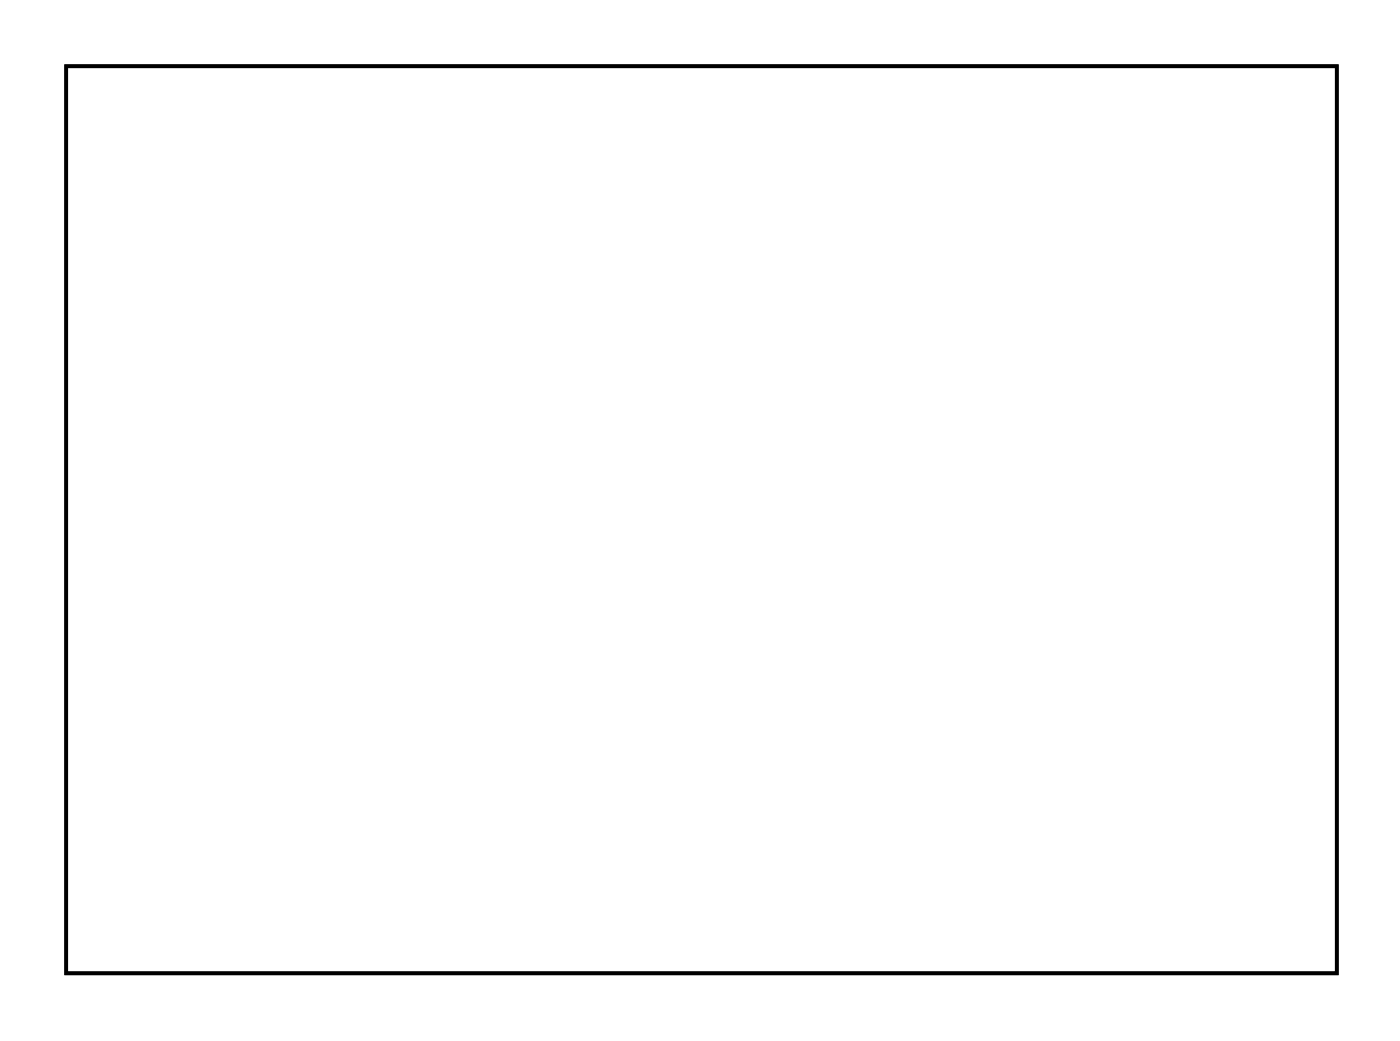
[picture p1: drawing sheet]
<svg xmlns="http://www.w3.org/2000/svg" width="77mm" height="57mm" viewBox="0 0 77 57" stroke-linecap="round" stroke-linejoin="round" font-family="sans-serif">
<path d="M3.6 3.6h69.8v49.8h-69.8z" fill="none" stroke="#000" stroke-width=".2"/>
<path d="M3.6 3.6v49.8h69.8v-49.8zM3.6 3.6h69.8v49.8h-69.8z" fill="#000"/>
<circle cx="9.9" cy="8.6" r=".74" fill="#fff"/>
<circle cx="9.9" cy="8.6" r=".74" fill="none" stroke="#fff" stroke-width=".76" stroke-linecap="butt"/>
<circle cx="9.9" cy="11.1" r=".74" fill="#fff"/>
<circle cx="9.9" cy="11.1" r=".74" fill="none" stroke="#fff" stroke-width=".76" stroke-linecap="butt"/>
<circle cx="9.9" cy="13.7" r=".74" fill="#fff"/>
<circle cx="9.9" cy="13.7" r=".74" fill="none" stroke="#fff" stroke-width=".76" stroke-linecap="butt"/>
<circle cx="9.9" cy="16.2" r=".74" fill="#fff"/>
<circle cx="9.9" cy="16.2" r=".74" fill="none" stroke="#fff" stroke-width=".76" stroke-linecap="butt"/>
<circle cx="36.6" cy="34.6" r=".74" fill="#fff"/>
<circle cx="36.6" cy="34.6" r=".74" fill="none" stroke="#fff" stroke-width=".76" stroke-linecap="butt"/>
<circle cx="39.2" cy="34.6" r=".74" fill="#fff"/>
<circle cx="39.2" cy="34.6" r=".74" fill="none" stroke="#fff" stroke-width=".76" stroke-linecap="butt"/>
<circle cx="41.7" cy="34.6" r=".74" fill="#fff"/>
<circle cx="41.7" cy="34.6" r=".74" fill="none" stroke="#fff" stroke-width=".76" stroke-linecap="butt"/>
<circle cx="44.2" cy="34.6" r=".74" fill="#fff"/>
<circle cx="44.2" cy="34.6" r=".74" fill="none" stroke="#fff" stroke-width=".76" stroke-linecap="butt"/>
<circle cx="46.8" cy="34.6" r=".74" fill="#fff"/>
<circle cx="46.8" cy="34.6" r=".74" fill="none" stroke="#fff" stroke-width=".76" stroke-linecap="butt"/>
<circle cx="49.3" cy="34.6" r=".74" fill="#fff"/>
<circle cx="49.3" cy="34.6" r=".74" fill="none" stroke="#fff" stroke-width=".76" stroke-linecap="butt"/>
<circle cx="51.9" cy="34.6" r=".74" fill="#fff"/>
<circle cx="51.9" cy="34.6" r=".74" fill="none" stroke="#fff" stroke-width=".76" stroke-linecap="butt"/>
<circle cx="54.4" cy="34.6" r=".74" fill="#fff"/>
<circle cx="54.4" cy="34.6" r=".74" fill="none" stroke="#fff" stroke-width=".76" stroke-linecap="butt"/>
<circle cx="56.9" cy="34.6" r=".74" fill="#fff"/>
<circle cx="56.9" cy="34.6" r=".74" fill="none" stroke="#fff" stroke-width=".76" stroke-linecap="butt"/>
<circle cx="59.5" cy="34.6" r=".74" fill="#fff"/>
<circle cx="59.5" cy="34.6" r=".74" fill="none" stroke="#fff" stroke-width=".76" stroke-linecap="butt"/>
<circle cx="62" cy="34.6" r=".74" fill="#fff"/>
<circle cx="62" cy="34.6" r=".74" fill="none" stroke="#fff" stroke-width=".76" stroke-linecap="butt"/>
<circle cx="64.6" cy="34.6" r=".74" fill="#fff"/>
<circle cx="64.6" cy="34.6" r=".74" fill="none" stroke="#fff" stroke-width=".76" stroke-linecap="butt"/>
<circle cx="67.1" cy="34.6" r=".74" fill="#fff"/>
<circle cx="67.1" cy="34.6" r=".74" fill="none" stroke="#fff" stroke-width=".76" stroke-linecap="butt"/>
<circle cx="69.6" cy="34.6" r=".74" fill="#fff"/>
<circle cx="69.6" cy="34.6" r=".74" fill="none" stroke="#fff" stroke-width=".76" stroke-linecap="butt"/>
<circle cx="36.6" cy="49.9" r=".74" fill="#fff"/>
<circle cx="36.6" cy="49.9" r=".74" fill="none" stroke="#fff" stroke-width=".76" stroke-linecap="butt"/>
<circle cx="39.2" cy="49.9" r=".74" fill="#fff"/>
<circle cx="39.2" cy="49.9" r=".74" fill="none" stroke="#fff" stroke-width=".76" stroke-linecap="butt"/>
<circle cx="41.7" cy="49.9" r=".74" fill="#fff"/>
<circle cx="41.7" cy="49.9" r=".74" fill="none" stroke="#fff" stroke-width=".76" stroke-linecap="butt"/>
<circle cx="44.2" cy="49.9" r=".74" fill="#fff"/>
<circle cx="44.2" cy="49.9" r=".74" fill="none" stroke="#fff" stroke-width=".76" stroke-linecap="butt"/>
<circle cx="46.8" cy="49.9" r=".74" fill="#fff"/>
<circle cx="46.8" cy="49.9" r=".74" fill="none" stroke="#fff" stroke-width=".76" stroke-linecap="butt"/>
<circle cx="49.3" cy="49.9" r=".74" fill="#fff"/>
<circle cx="49.3" cy="49.9" r=".74" fill="none" stroke="#fff" stroke-width=".76" stroke-linecap="butt"/>
<circle cx="51.9" cy="49.9" r=".74" fill="#fff"/>
<circle cx="51.9" cy="49.9" r=".74" fill="none" stroke="#fff" stroke-width=".76" stroke-linecap="butt"/>
<circle cx="54.4" cy="49.9" r=".74" fill="#fff"/>
<circle cx="54.4" cy="49.9" r=".74" fill="none" stroke="#fff" stroke-width=".76" stroke-linecap="butt"/>
<circle cx="56.9" cy="49.9" r=".74" fill="#fff"/>
<circle cx="56.9" cy="49.9" r=".74" fill="none" stroke="#fff" stroke-width=".76" stroke-linecap="butt"/>
<circle cx="59.5" cy="49.9" r=".74" fill="#fff"/>
<circle cx="59.5" cy="49.9" r=".74" fill="none" stroke="#fff" stroke-width=".76" stroke-linecap="butt"/>
<circle cx="62" cy="49.9" r=".74" fill="#fff"/>
<circle cx="62" cy="49.9" r=".74" fill="none" stroke="#fff" stroke-width=".76" stroke-linecap="butt"/>
<circle cx="64.6" cy="49.9" r=".74" fill="#fff"/>
<circle cx="64.6" cy="49.9" r=".74" fill="none" stroke="#fff" stroke-width=".76" stroke-linecap="butt"/>
<circle cx="67.1" cy="49.9" r=".74" fill="#fff"/>
<circle cx="67.1" cy="49.9" r=".74" fill="none" stroke="#fff" stroke-width=".76" stroke-linecap="butt"/>
<circle cx="69.6" cy="49.9" r=".74" fill="#fff"/>
<circle cx="69.6" cy="49.9" r=".74" fill="none" stroke="#fff" stroke-width=".76" stroke-linecap="butt"/>
<circle cx="67.7" cy="19.4" r=".74" fill="#fff"/>
<circle cx="67.7" cy="19.4" r=".74" fill="none" stroke="#fff" stroke-width=".76" stroke-linecap="butt"/>
<circle cx="67.7" cy="21.9" r=".74" fill="#fff"/>
<circle cx="67.7" cy="21.9" r=".74" fill="none" stroke="#fff" stroke-width=".76" stroke-linecap="butt"/>
<circle cx="65.2" cy="19.4" r=".74" fill="#fff"/>
<circle cx="65.2" cy="19.4" r=".74" fill="none" stroke="#fff" stroke-width=".76" stroke-linecap="butt"/>
<circle cx="65.2" cy="21.9" r=".74" fill="#fff"/>
<circle cx="65.2" cy="21.9" r=".74" fill="none" stroke="#fff" stroke-width=".76" stroke-linecap="butt"/>
<circle cx="70.3" cy="19.4" r=".74" fill="#fff"/>
<circle cx="70.3" cy="19.4" r=".74" fill="none" stroke="#fff" stroke-width=".76" stroke-linecap="butt"/>
<circle cx="70.3" cy="21.9" r=".74" fill="#fff"/>
<circle cx="70.3" cy="21.9" r=".74" fill="none" stroke="#fff" stroke-width=".76" stroke-linecap="butt"/>
<circle cx="12.5" cy="8.6" r=".74" fill="#fff"/>
<circle cx="12.5" cy="8.6" r=".74" fill="none" stroke="#fff" stroke-width=".76" stroke-linecap="butt"/>
<circle cx="12.5" cy="11.1" r=".74" fill="#fff"/>
<circle cx="12.5" cy="11.1" r=".74" fill="none" stroke="#fff" stroke-width=".76" stroke-linecap="butt"/>
<circle cx="12.5" cy="13.7" r=".74" fill="#fff"/>
<circle cx="12.5" cy="13.7" r=".74" fill="none" stroke="#fff" stroke-width=".76" stroke-linecap="butt"/>
<circle cx="12.5" cy="16.2" r=".74" fill="#fff"/>
<circle cx="12.5" cy="16.2" r=".74" fill="none" stroke="#fff" stroke-width=".76" stroke-linecap="butt"/>
<circle cx="7.4" cy="8.6" r=".74" fill="#fff"/>
<circle cx="7.4" cy="8.6" r=".74" fill="none" stroke="#fff" stroke-width=".76" stroke-linecap="butt"/>
<circle cx="7.4" cy="11.1" r=".74" fill="#fff"/>
<circle cx="7.4" cy="11.1" r=".74" fill="none" stroke="#fff" stroke-width=".76" stroke-linecap="butt"/>
<circle cx="7.4" cy="13.7" r=".74" fill="#fff"/>
<circle cx="7.4" cy="13.7" r=".74" fill="none" stroke="#fff" stroke-width=".76" stroke-linecap="butt"/>
<circle cx="7.4" cy="16.2" r=".74" fill="#fff"/>
<circle cx="7.4" cy="16.2" r=".74" fill="none" stroke="#fff" stroke-width=".76" stroke-linecap="butt"/>
<circle cx="41.1" cy="9.9" r=".57" fill="#fff"/>
<circle cx="41.1" cy="9.9" r=".57" fill="none" stroke="#fff" stroke-width=".76" stroke-linecap="butt"/>
<circle cx="39.1" cy="9.9" r=".57" fill="#fff"/>
<circle cx="39.1" cy="9.9" r=".57" fill="none" stroke="#fff" stroke-width=".76" stroke-linecap="butt"/>
<circle cx="37.1" cy="9.9" r=".57" fill="#fff"/>
<circle cx="37.1" cy="9.9" r=".57" fill="none" stroke="#fff" stroke-width=".76" stroke-linecap="butt"/>
<circle cx="35.1" cy="9.9" r=".57" fill="#fff"/>
<circle cx="35.1" cy="9.9" r=".57" fill="none" stroke="#fff" stroke-width=".76" stroke-linecap="butt"/>
<circle cx="48.7" cy="9.9" r=".74" fill="#fff"/>
<circle cx="48.7" cy="9.9" r=".74" fill="none" stroke="#fff" stroke-width=".76" stroke-linecap="butt"/>
<circle cx="51.2" cy="9.9" r=".74" fill="#fff"/>
<circle cx="51.2" cy="9.9" r=".74" fill="none" stroke="#fff" stroke-width=".76" stroke-linecap="butt"/>
<circle cx="53.8" cy="9.9" r=".74" fill="#fff"/>
<circle cx="53.8" cy="9.9" r=".74" fill="none" stroke="#fff" stroke-width=".76" stroke-linecap="butt"/>
<circle cx="56.3" cy="9.9" r=".74" fill="#fff"/>
<circle cx="56.3" cy="9.9" r=".74" fill="none" stroke="#fff" stroke-width=".76" stroke-linecap="butt"/>
<circle cx="58.8" cy="9.9" r=".74" fill="#fff"/>
<circle cx="58.8" cy="9.9" r=".74" fill="none" stroke="#fff" stroke-width=".76" stroke-linecap="butt"/>
<circle cx="61.4" cy="9.9" r=".74" fill="#fff"/>
<circle cx="61.4" cy="9.9" r=".74" fill="none" stroke="#fff" stroke-width=".76" stroke-linecap="butt"/>
<circle cx="53.8" cy="15.6" r=".74" fill="#fff"/>
<circle cx="53.8" cy="15.6" r=".74" fill="none" stroke="#fff" stroke-width=".76" stroke-linecap="butt"/>
<circle cx="56.3" cy="15.6" r=".74" fill="#fff"/>
<circle cx="56.3" cy="15.6" r=".74" fill="none" stroke="#fff" stroke-width=".76" stroke-linecap="butt"/>
<circle cx="56.9" cy="45.4" r=".74" fill="#fff"/>
<circle cx="56.9" cy="45.4" r=".74" fill="none" stroke="#fff" stroke-width=".76" stroke-linecap="butt"/>
<circle cx="59.5" cy="45.4" r=".74" fill="#fff"/>
<circle cx="59.5" cy="45.4" r=".74" fill="none" stroke="#fff" stroke-width=".76" stroke-linecap="butt"/>
<circle cx="31.5" cy="34.6" r=".74" fill="#fff"/>
<circle cx="31.5" cy="34.6" r=".74" fill="none" stroke="#fff" stroke-width=".76" stroke-linecap="butt"/>
<circle cx="61.4" cy="30.2" r=".74" fill="#fff"/>
<circle cx="61.4" cy="30.2" r=".74" fill="none" stroke="#fff" stroke-width=".76" stroke-linecap="butt"/>
<circle cx="48.7" cy="7.3" r=".74" fill="#fff"/>
<circle cx="48.7" cy="7.3" r=".74" fill="none" stroke="#fff" stroke-width=".76" stroke-linecap="butt"/>
<circle cx="61.4" cy="21.9" r=".74" fill="#fff"/>
<circle cx="61.4" cy="21.9" r=".74" fill="none" stroke="#fff" stroke-width=".76" stroke-linecap="butt"/>
<circle cx="23.9" cy="19.4" r=".74" fill="#fff"/>
<circle cx="23.9" cy="19.4" r=".74" fill="none" stroke="#fff" stroke-width=".76" stroke-linecap="butt"/>
<circle cx="64.6" cy="30.2" r=".74" fill="#fff"/>
<circle cx="64.6" cy="30.2" r=".74" fill="none" stroke="#fff" stroke-width=".76" stroke-linecap="butt"/>
<circle cx="23.9" cy="6.1" r=".74" fill="#fff"/>
<circle cx="23.9" cy="6.1" r=".74" fill="none" stroke="#fff" stroke-width=".76" stroke-linecap="butt"/>
<circle cx="7.4" cy="34.6" r=".74" fill="#fff"/>
<circle cx="7.4" cy="34.6" r=".74" fill="none" stroke="#fff" stroke-width=".76" stroke-linecap="butt"/>
<circle cx="44.2" cy="15.6" r=".7" fill="#fff"/>
<circle cx="44.2" cy="15.6" r=".7" fill="none" stroke="#fff" stroke-width=".76" stroke-linecap="butt"/>
<circle cx="44.2" cy="25.7" r=".7" fill="#fff"/>
<circle cx="44.2" cy="25.7" r=".7" fill="none" stroke="#fff" stroke-width=".76" stroke-linecap="butt"/>
<circle cx="39.2" cy="15.6" r=".7" fill="#fff"/>
<circle cx="39.2" cy="15.6" r=".7" fill="none" stroke="#fff" stroke-width=".76" stroke-linecap="butt"/>
<circle cx="39.2" cy="25.7" r=".7" fill="#fff"/>
<circle cx="39.2" cy="25.7" r=".7" fill="none" stroke="#fff" stroke-width=".76" stroke-linecap="butt"/>
<circle cx="41.7" cy="15.6" r=".7" fill="#fff"/>
<circle cx="41.7" cy="15.6" r=".7" fill="none" stroke="#fff" stroke-width=".76" stroke-linecap="butt"/>
<circle cx="41.7" cy="25.7" r=".7" fill="#fff"/>
<circle cx="41.7" cy="25.7" r=".7" fill="none" stroke="#fff" stroke-width=".76" stroke-linecap="butt"/>
<circle cx="7.4" cy="24.5" r=".69" fill="#fff"/>
<circle cx="7.4" cy="24.5" r=".69" fill="none" stroke="#fff" stroke-width=".64" stroke-linecap="butt"/>
<path d="M6.7 23.8h1.4v1.4h-1.4z" fill="#fff"/>
<path d="M6.7 23.8h1.4v1.4h-1.4z" fill="none" stroke="#fff" stroke-width=".64" stroke-linecap="butt"/>
<circle cx="9.9" cy="24.5" r=".69" fill="#fff"/>
<circle cx="9.9" cy="24.5" r=".69" fill="none" stroke="#fff" stroke-width=".64" stroke-linecap="butt"/>
<circle cx="12.5" cy="24.5" r=".69" fill="#fff"/>
<circle cx="12.5" cy="24.5" r=".69" fill="none" stroke="#fff" stroke-width=".64" stroke-linecap="butt"/>
<circle cx="15" cy="24.5" r=".69" fill="#fff"/>
<circle cx="15" cy="24.5" r=".69" fill="none" stroke="#fff" stroke-width=".64" stroke-linecap="butt"/>
<circle cx="17.6" cy="24.5" r=".69" fill="#fff"/>
<circle cx="17.6" cy="24.5" r=".69" fill="none" stroke="#fff" stroke-width=".64" stroke-linecap="butt"/>
<circle cx="20.1" cy="24.5" r=".69" fill="#fff"/>
<circle cx="20.1" cy="24.5" r=".69" fill="none" stroke="#fff" stroke-width=".64" stroke-linecap="butt"/>
<circle cx="22.6" cy="24.5" r=".69" fill="#fff"/>
<circle cx="22.6" cy="24.5" r=".69" fill="none" stroke="#fff" stroke-width=".64" stroke-linecap="butt"/>
<circle cx="25.2" cy="24.5" r=".69" fill="#fff"/>
<circle cx="25.2" cy="24.5" r=".69" fill="none" stroke="#fff" stroke-width=".64" stroke-linecap="butt"/>
<circle cx="27.7" cy="24.5" r=".69" fill="#fff"/>
<circle cx="27.7" cy="24.5" r=".69" fill="none" stroke="#fff" stroke-width=".64" stroke-linecap="butt"/>
<circle cx="30.3" cy="24.5" r=".69" fill="#fff"/>
<circle cx="30.3" cy="24.5" r=".69" fill="none" stroke="#fff" stroke-width=".64" stroke-linecap="butt"/>
</svg>
